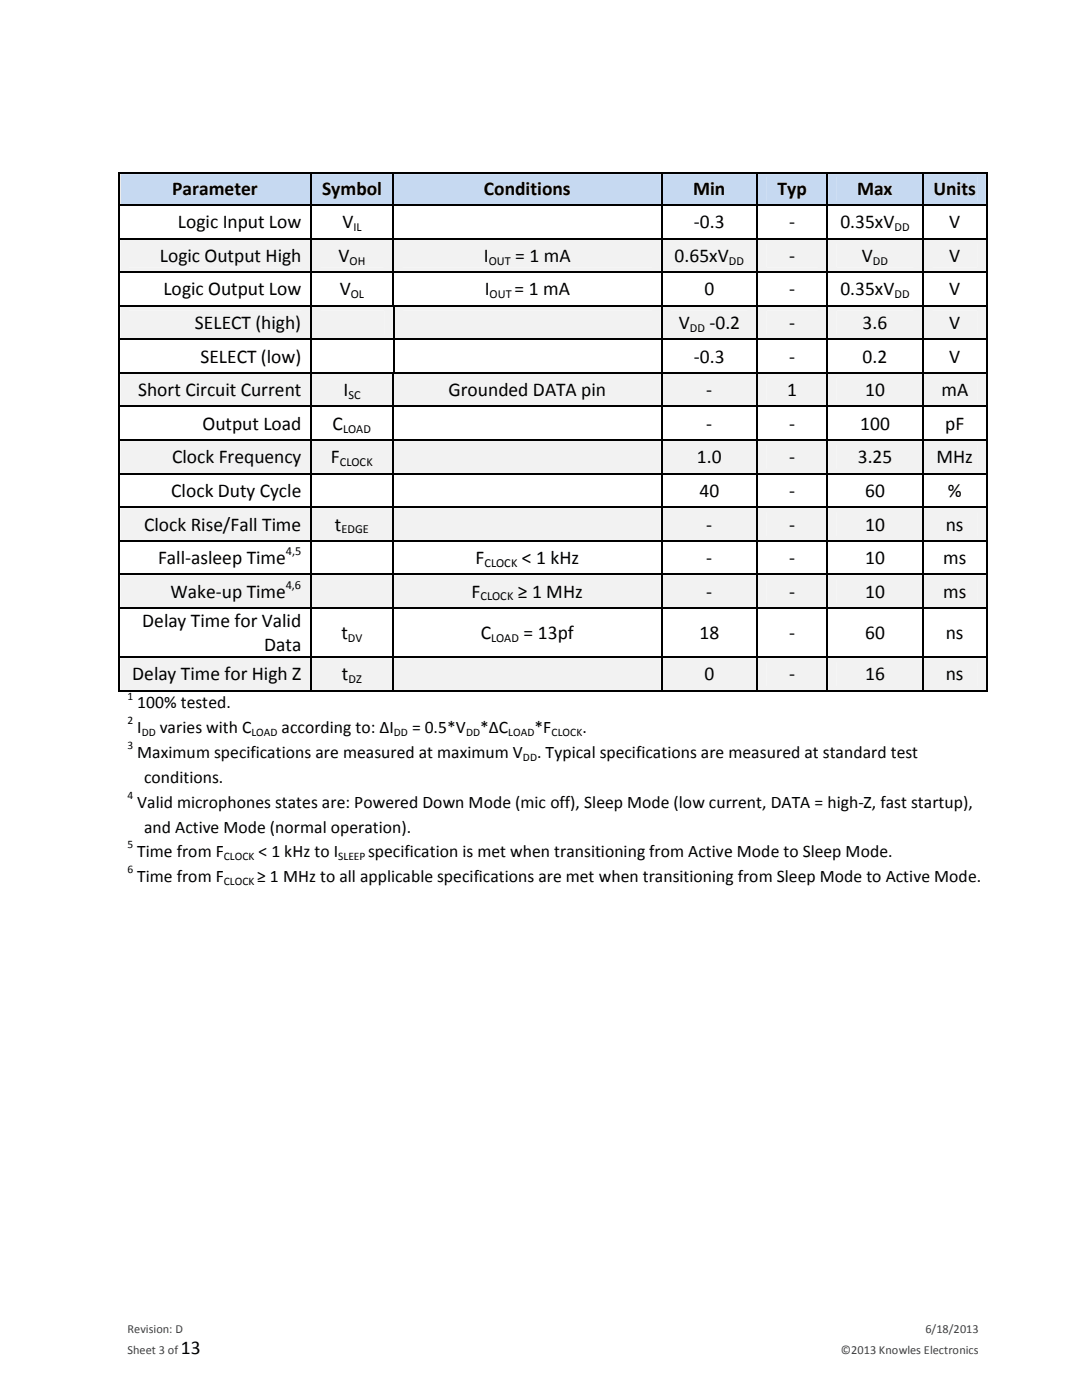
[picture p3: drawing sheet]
<svg xmlns="http://www.w3.org/2000/svg" width="216mm" height="279mm" viewBox="0 0 216 279" stroke-linecap="round" stroke-linejoin="round" font-family="sans-serif">
<defs><g id="words">
<g font-size="3.9">
<text x="34.4" y="39">Parameter</text>
<text x="64.3" y="39">Symbol</text>
<text x="96.6" y="39">Conditions</text>
<text x="138.3" y="39">Min</text>
<text x="155.2" y="39">Typ</text>
<text x="171" y="39">Max</text>
<text x="186.3" y="39">Units</text>
<text x="35.5" y="45.6">Logic Input Low</text>
<text x="68.3" y="45.6">V</text>
<text x="138.5" y="45.6">-0.3</text>
<text x="157.5" y="45.6">-</text>
<text x="167.7" y="45.6">0.35xV</text>
<text x="189.4" y="45.6">V</text>
<text x="31.9" y="52.2">Logic Output High</text>
<text x="67.6" y="52.2">V</text>
<text x="96.6" y="52.2">I</text>
<text x="102.8" y="52.2">= 1 mA</text>
<text x="134.6" y="52.2">0.65xV</text>
<text x="157.5" y="52.2">-</text>
<text x="172" y="52.2">V</text>
<text x="189.4" y="52.2">V</text>
<text x="32.6" y="58.9">Logic Output Low</text>
<text x="67.8" y="58.9">V</text>
<text x="96.7" y="58.9">I</text>
<text x="102.7" y="58.9">= 1 mA</text>
<text x="140.5" y="58.9">0</text>
<text x="157.5" y="58.9">-</text>
<text x="167.7" y="58.9">0.35xV</text>
<text x="189.4" y="58.9">V</text>
<text x="38.9" y="65.7">SELECT (high)</text>
<text x="135.4" y="65.7">V</text>
<text x="141.6" y="65.7">-0.2</text>
<text x="157.5" y="65.7">-</text>
<text x="172.1" y="65.7">3.6</text>
<text x="189.4" y="65.7">V</text>
<text x="40" y="72.3">SELECT (low)</text>
<text x="138.5" y="72.3">-0.3</text>
<text x="157.5" y="72.3">-</text>
<text x="172.1" y="72.3">0.2</text>
<text x="189.4" y="72.3">V</text>
<text x="27.6" y="79">Short Circuit Current</text>
<text x="68.5" y="79">I</text>
<text x="89.5" y="79">Grounded DATA pin</text>
<text x="140.9" y="79">-</text>
<text x="157.1" y="79">1</text>
<text x="172.6" y="79">10</text>
<text x="187.8" y="79">mA</text>
<text x="40.4" y="85.8">Output Load</text>
<text x="66.4" y="85.8">C</text>
<text x="140.9" y="85.8">-</text>
<text x="157.5" y="85.8">-</text>
<text x="171.7" y="85.8">100</text>
<text x="188.6" y="85.8">pF</text>
<text x="34.3" y="92.5">Clock Frequency</text>
<text x="66" y="92.5">F</text>
<text x="139.1" y="92.5">1.0</text>
<text x="157.5" y="92.5">-</text>
<text x="171.2" y="92.5">3.25</text>
<text x="186.9" y="92.5">MHz</text>
<text x="34.2" y="99.1">Clock Duty Cycle</text>
<text x="139.6" y="99.1">40</text>
<text x="157.5" y="99.1">-</text>
<text x="172.6" y="99.1">60</text>
<text x="189.1" y="99.1">%</text>
<text x="28.7" y="105.9">Clock Rise/Fall Time</text>
<text x="66.8" y="105.9">t</text>
<text x="140.9" y="105.9">-</text>
<text x="157.5" y="105.9">-</text>
<text x="172.6" y="105.9">10</text>
<text x="188.7" y="105.9">ns</text>
<text x="31.5" y="112.6">Fall-asleep Time</text>
<text x="94.9" y="112.6">F</text>
<text x="104.1" y="112.6">&lt; 1 kHz</text>
<text x="140.9" y="112.6">-</text>
<text x="157.5" y="112.6">-</text>
<text x="172.6" y="112.6">10</text>
<text x="188.2" y="112.6">ms</text>
<text x="34" y="119.3">Wake-up Time</text>
<text x="94.1" y="119.3">F</text>
<text x="103.3" y="119.3">≥ 1 MHz</text>
<text x="140.9" y="119.3">-</text>
<text x="157.5" y="119.3">-</text>
<text x="172.6" y="119.3">10</text>
<text x="188.2" y="119.3">ms</text>
<text x="28.4" y="125.2">Delay Time for Valid</text>
<text x="52.7" y="129.9">Data</text>
<text x="68.1" y="127.6">t</text>
<text x="95.9" y="127.6">C</text>
<text x="104.5" y="127.6">= 13pf</text>
<text x="139.6" y="127.6">18</text>
<text x="157.5" y="127.6">-</text>
<text x="172.6" y="127.6">60</text>
<text x="188.7" y="127.6">ns</text>
<text x="26.4" y="135.8">Delay Time for High Z</text>
<text x="68.2" y="135.8">t</text>
<text x="140.5" y="135.8">0</text>
<text x="157.5" y="135.8">-</text>
<text x="172.6" y="135.8">16</text>
<text x="188.7" y="135.8">ns</text>
<text x="36.1" y="270.3">13</text>
</g>
<g font-size="3.5">
<text x="27.4" y="141.4">100% tested.</text>
<text x="27.4" y="146.3">I</text>
<text x="31.9" y="146.3">varies with C</text>
<text x="56.2" y="146.3">according to: ΔI</text>
<text x="82.2" y="146.3">= 0.5*V</text>
<text x="95.8" y="146.3">*ΔC</text>
<text x="106.7" y="146.3">*F</text>
<text x="116.2" y="146.3">.</text>
<text x="27.4" y="151.3">Maximum specifications are measured at maximum V</text>
<text x="107.2" y="151.3">. Typical specifications are measured at standard test</text>
<text x="27.4" y="161.2">Valid microphones states are: Powered Down Mode (mic off), Sleep Mode (low current, DATA = high-Z, fast startup),</text>
<text x="28.7" y="156.3">conditions.</text>
<text x="28.7" y="166.2">and Active Mode (normal operation).</text>
<text x="27.4" y="171.1">Time from F</text>
<text x="51.6" y="171.1">&lt; 1 kHz to I</text>
<text x="73.4" y="171.1">specification is met when transitioning from Active Mode to Sleep Mode.</text>
<text x="27.4" y="176.1">Time from F</text>
<text x="51.3" y="176.1">≥ 1 MHz to all applicable specifications are met when transitioning from Sleep Mode to Active Mode.</text>
</g>
<g font-size="2.5">
<text x="70.5" y="46.1">IL</text>
<text x="178.5" y="46.1">DD</text>
<text x="69.8" y="52.8">OH</text>
<text x="97.5" y="52.8">OUT</text>
<text x="145.4" y="52.8">DD</text>
<text x="174.2" y="52.8">DD</text>
<text x="70" y="59.5">OL</text>
<text x="97.7" y="59.5">OUT</text>
<text x="178.5" y="59.5">DD</text>
<text x="137.6" y="66.2">DD</text>
<text x="69.5" y="79.6">SC</text>
<text x="68.5" y="86.3">LOAD</text>
<text x="67.8" y="93">CLOCK</text>
<text x="68.2" y="106.4">EDGE</text>
<text x="57.1" y="110.8">4,5</text>
<text x="96.7" y="113.1">CLOCK</text>
<text x="57" y="117.5">4,6</text>
<text x="95.9" y="119.8">CLOCK</text>
<text x="69.4" y="128.1">DV</text>
<text x="98" y="128.1">LOAD</text>
<text x="69.6" y="136.4">DZ</text>
</g>
<g font-size="2.5" fill="#404040">
<text x="25.4" y="265.9">Revision: D</text>
<text x="184.7" y="265.9">6/18/2013</text>
<text x="25.4" y="270.3">Sheet 3 of</text>
<text x="167.8" y="270.3">©2013 Knowles Electronics</text>
</g>
<g font-size="2.3">
<text x="25.4" y="139.6">1</text>
<text x="25.4" y="144.6">2</text>
<text x="25.4" y="149.5">3</text>
<text x="28.3" y="146.9">DD</text>
<text x="50.2" y="146.9">LOAD</text>
<text x="78.6" y="146.9">DD</text>
<text x="93" y="146.9">DD</text>
<text x="101.4" y="146.9">LOAD</text>
<text x="110" y="146.9">CLOCK</text>
<text x="104.4" y="151.8">DD</text>
<text x="25.4" y="159.4">4</text>
<text x="25.4" y="169.3">5</text>
<text x="44.7" y="171.7">CLOCK</text>
<text x="67.5" y="171.7">SLEEP</text>
<text x="25.4" y="174.3">6</text>
<text x="44.7" y="176.6">CLOCK</text>
</g>
</g></defs>
<g fill="#c6d9f1">
<path d="M24 34.8h37.8v5.9h-37.8z"/>
<path d="M25.7 35.3h34.5v4.8h-34.5z"/>
<path d="M62.2 34.8h16v5.9h-16z"/>
<path d="M64 35.3h12.5v4.8h-12.5z"/>
<path d="M78.6 34.8h53.2v5.9h-53.2z"/>
<path d="M80.3 35.3h49.8v4.8h-49.8z"/>
<path d="M132.2 34.8h18.7v5.9h-18.7z"/>
<path d="M133.9 35.3h15.2v4.8h-15.2z"/>
<path d="M151.3 34.8h13.6v5.9h-13.6z"/>
<path d="M153 35.3h10.2v4.8h-10.2z"/>
<path d="M165.3 34.8h18.7v5.9h-18.7z"/>
<path d="M167 35.3h15.2v4.8h-15.2z"/>
<path d="M184.3 34.8h12.4v5.9h-12.4z"/>
<path d="M186.1 35.3h8.9v4.8h-8.9z"/>
</g>
<path d="M23.7 34.4h.3v.3h-.3zM61.9 34.4h.3v.3h-.3zM78.3 34.4h.3v.3h-.3zM131.8 34.4h.4v.3h-.4zM150.9 34.4h.4v.3h-.4zM164.9 34.4h.3v.3h-.3zM184 34.4h.3v.3h-.3zM196.7 34.4h.4v.3h-.4z" fill="#000"/>
<g fill="none" stroke="#000" stroke-width=".34">
<path d="M23.8 34.7v6M24 34.5h37.9M62.1 34.7v6M62.2 34.5h16.1M78.4 34.7v6M78.6 34.5h53.2M132 34.7v6M132.2 34.5h18.7M151.1 34.7v6M151.3 34.5h13.6M165.1 34.7v6M165.2 34.5h18.8"/>
<path d="M184.1 34.7v6M184.3 34.5h12.4M196.9 34.7v6"/>
</g>
<g fill="#fff">
<path d="M24 41.1h37.8v6.4h-37.8z"/>
<path d="M25.7 41.9h34.5v4.8h-34.5z"/>
<path d="M62.2 41.1h16v6.4h-16z"/>
<path d="M64 41.9h12.5v4.8h-12.5z"/>
<path d="M78.6 41.1h53.2v6.4h-53.2z"/>
<path d="M80.3 41.9h49.8v4.8h-49.8z"/>
<path d="M132.2 41.1h18.7v6.4h-18.7z"/>
<path d="M133.9 41.9h15.2v4.8h-15.2z"/>
<path d="M151.3 41.1h13.6v6.4h-13.6z"/>
<path d="M153 41.9h10.2v4.8h-10.2z"/>
<path d="M165.3 41.1h18.7v6.4h-18.7z"/>
<path d="M167 41.9h15.2v4.8h-15.2z"/>
<path d="M184.3 41.1h12.4v6.4h-12.4z"/>
<path d="M186.1 41.9h8.9v4.8h-8.9z"/>
</g>
<path d="M23.7 40.7h.3v.4h-.3zM61.9 40.7h.3v.4h-.3zM78.3 40.7h.3v.4h-.3zM131.8 40.7h.4v.4h-.4zM150.9 40.7h.4v.4h-.4zM164.9 40.7h.3v.4h-.3zM184 40.7h.3v.4h-.3zM196.7 40.7h.4v.4h-.4z" fill="#000"/>
<g fill="none" stroke="#000" stroke-width=".34">
<path d="M23.8 41.1v6.4M24 40.9h37.9M62.1 41.1v6.4M62.2 40.9h16.1M78.4 41.1v6.4M78.6 40.9h53.2M132 41.1v6.4M132.2 40.9h18.7M151.1 41.1v6.4M151.3 40.9h13.6M165.1 41.1v6.4M165.2 40.9h18.8"/>
<path d="M184.1 41.1v6.4M184.3 40.9h12.4M196.9 41.1v6.4"/>
</g>
<g fill="#f2f2f2">
<path d="M24 47.8h37.8v6.3h-37.8z"/>
<path d="M25.7 48.6h34.5v4.7h-34.5z"/>
<path d="M62.2 47.8h16v6.3h-16z"/>
<path d="M64 48.6h12.5v4.7h-12.5z"/>
<path d="M78.6 47.8h53.2v6.3h-53.2z"/>
<path d="M80.3 48.6h49.8v4.7h-49.8z"/>
<path d="M132.2 47.8h18.7v6.3h-18.7z"/>
<path d="M133.9 48.6h15.2v4.7h-15.2z"/>
<path d="M151.3 47.8h13.6v6.3h-13.6z"/>
<path d="M153 48.6h10.2v4.7h-10.2z"/>
<path d="M165.3 47.8h18.7v6.3h-18.7z"/>
<path d="M167 48.6h15.2v4.7h-15.2z"/>
<path d="M184.3 47.8h12.4v6.3h-12.4z"/>
<path d="M186.1 48.6h8.9v4.7h-8.9z"/>
</g>
<path d="M23.7 47.5h.3v.3h-.3zM61.9 47.5h.3v.3h-.3zM78.3 47.5h.3v.3h-.3zM131.8 47.5h.4v.3h-.4zM150.9 47.5h.4v.3h-.4zM164.9 47.5h.3v.3h-.3zM184 47.5h.3v.3h-.3zM196.7 47.5h.4v.3h-.4z" fill="#000"/>
<g fill="none" stroke="#000" stroke-width=".34">
<path d="M23.8 47.8v6.3M24 47.6h37.9M62.1 47.8v6.3M62.2 47.6h16.1M78.4 47.8v6.3M78.6 47.6h53.2M132 47.8v6.3M132.2 47.6h18.7M151.1 47.8v6.3M151.3 47.6h13.6M165.1 47.8v6.3M165.2 47.6h18.8"/>
<path d="M184.1 47.8v6.3M184.3 47.6h12.4M196.9 47.8v6.3"/>
</g>
<g fill="#fff">
<path d="M24 54.5h37.8v6.3h-37.8z"/>
<path d="M25.7 55.3h34.5v4.7h-34.5z"/>
<path d="M62.2 54.5h16v6.3h-16z"/>
<path d="M64 55.3h12.5v4.7h-12.5z"/>
<path d="M78.6 54.5h53.2v6.3h-53.2z"/>
<path d="M80.3 55.3h49.8v4.7h-49.8z"/>
<path d="M132.2 54.5h18.7v6.3h-18.7z"/>
<path d="M133.9 55.3h15.2v4.7h-15.2z"/>
<path d="M151.3 54.5h13.6v6.3h-13.6z"/>
<path d="M153 55.3h10.2v4.7h-10.2z"/>
<path d="M165.3 54.5h18.7v6.3h-18.7z"/>
<path d="M167 55.3h15.2v4.7h-15.2z"/>
<path d="M184.3 54.5h12.4v6.3h-12.4z"/>
<path d="M186.1 55.3h8.9v4.7h-8.9z"/>
</g>
<path d="M23.7 54.1h.3v.4h-.3zM61.9 54.1h.3v.4h-.3zM78.3 54.1h.3v.4h-.3zM131.8 54.1h.4v.4h-.4zM150.9 54.1h.4v.4h-.4zM164.9 54.1h.3v.4h-.3zM184 54.1h.3v.4h-.3zM196.7 54.1h.4v.4h-.4z" fill="#000"/>
<g fill="none" stroke="#000" stroke-width=".34">
<path d="M23.8 54.5v6.3M24 54.3h37.9M62.1 54.5v6.3M62.2 54.3h16.1M78.4 54.5v6.3M78.6 54.3h53.2M132 54.5v6.3M132.2 54.3h18.7M151.1 54.5v6.3M151.3 54.3h13.6M165.1 54.5v6.3M165.2 54.3h18.8"/>
<path d="M184.1 54.5v6.3M184.3 54.3h12.4M196.9 54.5v6.3"/>
</g>
<g fill="#f2f2f2">
<path d="M24 61.2h37.8v6.4h-37.8z"/>
<path d="M25.7 62h34.5v4.8h-34.5z"/>
<path d="M62.2 61.2h16.2v6.4h-16.2z"/>
<path d="M64 62h12.7v4.8h-12.7z"/>
<path d="M78.7 61.2h53.1v6.4h-53.1z"/>
<path d="M80.5 62h49.6v4.8h-49.6z"/>
<path d="M132.2 61.2h18.7v6.4h-18.7z"/>
<path d="M133.9 62h15.2v4.8h-15.2z"/>
<path d="M151.3 61.2h13.6v6.4h-13.6z"/>
<path d="M153 62h10.2v4.8h-10.2z"/>
<path d="M165.3 61.2h18.7v6.4h-18.7z"/>
<path d="M167 62h15.2v4.8h-15.2z"/>
<path d="M184.3 61.2h12.4v6.4h-12.4z"/>
<path d="M186.1 62h8.9v4.8h-8.9z"/>
</g>
<path d="M23.7 60.8h.3v.4h-.3zM61.9 60.8h.3v.4h-.3zM78.3 60.8h.3v.4h-.3zM78.6 60.8h.4v.4h-.4zM131.8 60.8h.4v.4h-.4zM150.9 60.8h.4v.4h-.4zM164.9 60.8h.3v.4h-.3zM184 60.8h.3v.4h-.3zM196.7 60.8h.4v.4h-.4z" fill="#000"/>
<g fill="none" stroke="#000" stroke-width=".34">
<path d="M23.8 61.2v6.4M24 61h37.9M62.1 61.2v6.4M62.2 61h16.1M78.6 61.2v6.4M79 61h52.8M132 61.2v6.4M132.2 61h18.7M151.1 61.2v6.4M151.3 61h13.6M165.1 61.2v6.4M165.2 61h18.8"/>
<path d="M184.1 61.2v6.4M184.3 61h12.4M196.9 61.2v6.4"/>
</g>
<g fill="#fff">
<path d="M24 67.9h37.8v6.4h-37.8z"/>
<path d="M25.7 68.7h34.5v4.7h-34.5z"/>
<path d="M62.2 67.9h16.2v6.4h-16.2z"/>
<path d="M64 68.7h12.7v4.7h-12.7z"/>
<path d="M78.7 67.9h53.1v6.4h-53.1z"/>
<path d="M80.5 68.7h49.6v4.7h-49.6z"/>
<path d="M132.2 67.9h18.7v6.4h-18.7z"/>
<path d="M133.9 68.7h15.2v4.7h-15.2z"/>
<path d="M151.3 67.9h13.6v6.4h-13.6z"/>
<path d="M153 68.7h10.2v4.7h-10.2z"/>
<path d="M165.3 67.9h18.7v6.4h-18.7z"/>
<path d="M167 68.7h15.2v4.7h-15.2z"/>
<path d="M184.3 67.9h12.4v6.4h-12.4z"/>
<path d="M186.1 68.7h8.9v4.7h-8.9z"/>
</g>
<path d="M23.7 67.6h.3v.3h-.3zM61.9 67.6h.3v.3h-.3zM78.4 67.6h.3v.3h-.3zM131.8 67.6h.4v.3h-.4zM150.9 67.6h.4v.3h-.4zM164.9 67.6h.3v.3h-.3zM184 67.6h.3v.3h-.3zM196.7 67.6h.4v.3h-.4z" fill="#000"/>
<g fill="none" stroke="#000" stroke-width=".34">
<path d="M23.8 67.9v6.4M24 67.7h37.9M62.1 67.9v6.4M62.2 67.7h16.2M78.6 67.9v6.4M78.7 67.7h53.1M132 67.9v6.4M132.2 67.7h18.7M151.1 67.9v6.4M151.3 67.7h13.6M165.1 67.9v6.4M165.2 67.7h18.8"/>
<path d="M184.1 67.9v6.4M184.3 67.7h12.4M196.9 67.9v6.4"/>
</g>
<g fill="#f2f2f2">
<path d="M24 74.6h37.8v6.3h-37.8z"/>
<path d="M25.7 75.4h34.5v4.7h-34.5z"/>
<path d="M62.2 74.6h16v6.3h-16z"/>
<path d="M64 75.4h12.5v4.7h-12.5z"/>
<path d="M78.6 74.6h53.2v6.3h-53.2z"/>
<path d="M80.3 75.4h49.8v4.7h-49.8z"/>
<path d="M132.2 74.6h18.7v6.3h-18.7z"/>
<path d="M133.9 75.4h15.2v4.7h-15.2z"/>
<path d="M151.3 74.6h13.6v6.3h-13.6z"/>
<path d="M153 75.4h10.2v4.7h-10.2z"/>
<path d="M165.3 74.6h18.7v6.3h-18.7z"/>
<path d="M167 75.4h15.2v4.7h-15.2z"/>
<path d="M184.3 74.6h12.4v6.3h-12.4z"/>
<path d="M186.1 75.4h8.9v4.7h-8.9z"/>
</g>
<path d="M23.7 74.3h.3v.3h-.3zM61.9 74.3h.3v.3h-.3zM78.3 74.3h.3v.3h-.3zM78.6 74.3h.4v.3h-.4zM131.8 74.3h.4v.3h-.4zM150.9 74.3h.4v.3h-.4zM164.9 74.3h.3v.3h-.3zM184 74.3h.3v.3h-.3zM196.7 74.3h.4v.3h-.4z" fill="#000"/>
<g fill="none" stroke="#000" stroke-width=".34">
<path d="M23.8 74.6v6.3M24 74.4h37.9M62.1 74.6v6.3M62.2 74.4h16.1M78.4 74.6v6.3M79 74.4h52.8M132 74.6v6.3M132.2 74.4h18.7M151.1 74.6v6.3M151.3 74.4h13.6M165.1 74.6v6.3M165.2 74.4h18.8"/>
<path d="M184.1 74.6v6.3M184.3 74.4h12.4M196.9 74.6v6.3"/>
</g>
<g fill="#fff">
<path d="M24 81.3h37.8v6.4h-37.8z"/>
<path d="M25.7 82.1h34.5v4.8h-34.5z"/>
<path d="M62.2 81.3h16v6.4h-16z"/>
<path d="M64 82.1h12.5v4.8h-12.5z"/>
<path d="M78.6 81.3h53.2v6.4h-53.2z"/>
<path d="M80.3 82.1h49.8v4.8h-49.8z"/>
<path d="M132.2 81.3h18.7v6.4h-18.7z"/>
<path d="M133.9 82.1h15.2v4.8h-15.2z"/>
<path d="M151.3 81.3h13.6v6.4h-13.6z"/>
<path d="M153 82.1h10.2v4.8h-10.2z"/>
<path d="M165.3 81.3h18.7v6.4h-18.7z"/>
<path d="M167 82.1h15.2v4.8h-15.2z"/>
<path d="M184.3 81.3h12.4v6.4h-12.4z"/>
<path d="M186.1 82.1h8.9v4.8h-8.9z"/>
</g>
<path d="M23.7 80.9h.3v.4h-.3zM61.9 80.9h.3v.4h-.3zM78.3 80.9h.3v.4h-.3zM131.8 80.9h.4v.4h-.4zM150.9 80.9h.4v.4h-.4zM164.9 80.9h.3v.4h-.3zM184 80.9h.3v.4h-.3zM196.7 80.9h.4v.4h-.4z" fill="#000"/>
<g fill="none" stroke="#000" stroke-width=".34">
<path d="M23.8 81.3v6.4M24 81.1h37.9M62.1 81.3v6.4M62.2 81.1h16.1M78.4 81.3v6.4M78.6 81.1h53.2M132 81.3v6.4M132.2 81.1h18.7M151.1 81.3v6.4M151.3 81.1h13.6M165.1 81.3v6.4M165.2 81.1h18.8"/>
<path d="M184.1 81.3v6.4M184.3 81.1h12.4M196.9 81.3v6.4"/>
</g>
<g fill="#f2f2f2">
<path d="M24 88h37.8v6.4h-37.8z"/>
<path d="M25.7 88.8h34.5v4.8h-34.5z"/>
<path d="M62.2 88h16v6.4h-16z"/>
<path d="M64 88.8h12.5v4.8h-12.5z"/>
<path d="M78.6 88h53.2v6.4h-53.2z"/>
<path d="M80.3 88.8h49.8v4.8h-49.8z"/>
<path d="M132.2 88h18.7v6.4h-18.7z"/>
<path d="M133.9 88.8h15.2v4.8h-15.2z"/>
<path d="M151.3 88h13.6v6.4h-13.6z"/>
<path d="M153 88.8h10.2v4.8h-10.2z"/>
<path d="M165.3 88h18.7v6.4h-18.7z"/>
<path d="M167 88.8h15.2v4.8h-15.2z"/>
<path d="M184.3 88h12.4v6.4h-12.4z"/>
<path d="M186.1 88.8h8.9v4.8h-8.9z"/>
</g>
<path d="M23.7 87.7h.3v.3h-.3zM61.9 87.7h.3v.3h-.3zM78.3 87.7h.3v.3h-.3zM131.8 87.7h.4v.3h-.4zM150.9 87.7h.4v.3h-.4zM164.9 87.7h.3v.3h-.3zM184 87.7h.3v.3h-.3zM196.7 87.7h.4v.3h-.4z" fill="#000"/>
<g fill="none" stroke="#000" stroke-width=".34">
<path d="M23.8 88v6.4M24 87.8h37.9M62.1 88v6.4M62.2 87.8h16.1M78.4 88v6.4M78.6 87.8h53.2M132 88v6.4M132.2 87.8h18.7M151.1 88v6.4M151.3 87.8h13.6M165.1 88v6.4M165.2 87.8h18.8"/>
<path d="M184.1 88v6.4M184.3 87.8h12.4M196.9 88v6.4"/>
</g>
<g fill="#fff">
<path d="M24 94.7h37.8v6.3h-37.8z"/>
<path d="M25.7 95.5h34.5v4.7h-34.5z"/>
<path d="M62.2 94.7h16v6.3h-16z"/>
<path d="M64 97.9h12.5v3.1h-12.5z"/>
<path d="M78.6 94.7h53.2v6.3h-53.2z"/>
<path d="M80.3 95.5h49.8v4.7h-49.8z"/>
<path d="M132.2 94.7h18.7v6.3h-18.7z"/>
<path d="M133.9 95.5h15.2v4.7h-15.2z"/>
<path d="M151.3 94.7h13.6v6.3h-13.6z"/>
<path d="M153 95.5h10.2v4.7h-10.2z"/>
<path d="M165.3 94.7h18.7v6.3h-18.7z"/>
<path d="M167 95.5h15.2v4.7h-15.2z"/>
<path d="M184.3 94.7h12.4v6.3h-12.4z"/>
<path d="M186.1 95.5h8.9v4.7h-8.9z"/>
</g>
<path d="M23.7 94.4h.3v.3h-.3zM61.9 94.4h.3v.3h-.3zM78.3 94.4h.3v.3h-.3zM131.8 94.4h.4v.3h-.4zM150.9 94.4h.4v.3h-.4zM164.9 94.4h.3v.3h-.3zM184 94.4h.3v.3h-.3zM196.7 94.4h.4v.3h-.4z" fill="#000"/>
<g fill="none" stroke="#000" stroke-width=".34">
<path d="M23.8 94.7v6.3M24 94.5h37.9M62.1 94.7v6.3M62.2 94.5h16.1M78.4 94.7v6.3M78.6 94.5h53.2M132 94.7v6.3M132.2 94.5h18.7M151.1 94.7v6.3M151.3 94.5h13.6M165.1 94.7v6.3M165.2 94.5h18.8"/>
<path d="M184.1 94.7v6.3M184.3 94.5h12.4M196.9 94.7v6.3"/>
</g>
<g fill="#f2f2f2">
<path d="M24 101.4h37.8v6.4h-37.8z"/>
<path d="M25.7 102.2h34.5v4.8h-34.5z"/>
<path d="M62.2 101.4h16v6.4h-16z"/>
<path d="M64 102.2h12.5v4.8h-12.5z"/>
<path d="M78.6 101.4h53.2v6.4h-53.2z"/>
<path d="M80.3 102.2h49.8v4.8h-49.8z"/>
<path d="M132.2 101.4h18.7v6.4h-18.7z"/>
<path d="M133.9 102.2h15.2v4.8h-15.2z"/>
<path d="M151.3 101.4h13.6v6.4h-13.6z"/>
<path d="M153 102.2h10.2v4.8h-10.2z"/>
<path d="M165.3 101.4h18.7v6.4h-18.7z"/>
<path d="M167 102.2h15.2v4.8h-15.2z"/>
<path d="M184.3 101.4h12.4v6.4h-12.4z"/>
<path d="M186.1 102.2h8.9v4.8h-8.9z"/>
</g>
<path d="M23.7 101h.3v.4h-.3zM61.9 101h.3v.4h-.3zM78.3 101h.3v.4h-.3zM131.8 101h.4v.4h-.4zM150.9 101h.4v.4h-.4zM164.9 101h.3v.4h-.3zM184 101h.3v.4h-.3zM196.7 101h.4v.4h-.4z" fill="#000"/>
<g fill="none" stroke="#000" stroke-width=".34">
<path d="M23.8 101.4v6.4M24 101.2h37.9M62.1 101.4v6.4M62.2 101.2h16.1M78.4 101.4v6.4M78.6 101.2h53.2M132 101.4v6.4M132.2 101.2h18.7M151.1 101.4v6.4M151.3 101.2h13.6M165.1 101.4v6.4M165.2 101.2h18.8"/>
<path d="M184.1 101.4v6.4M184.3 101.2h12.4M196.9 101.4v6.4"/>
</g>
<g fill="#fff">
<path d="M24 108.1h37.8v6.4h-37.8z"/>
<path d="M25.7 108.9h34.5v4.8h-34.5z"/>
<path d="M62.2 108.1h16v6.4h-16z"/>
<path d="M64 111.3h12.5v3.2h-12.5z"/>
<path d="M78.6 108.1h53.2v6.4h-53.2z"/>
<path d="M80.3 108.9h49.8v4.8h-49.8z"/>
<path d="M132.2 108.1h18.7v6.4h-18.7z"/>
<path d="M133.9 108.9h15.2v4.8h-15.2z"/>
<path d="M151.3 108.1h13.6v6.4h-13.6z"/>
<path d="M153 108.9h10.2v4.8h-10.2z"/>
<path d="M165.3 108.1h18.7v6.4h-18.7z"/>
<path d="M167 108.9h15.2v4.8h-15.2z"/>
<path d="M184.3 108.1h12.4v6.4h-12.4z"/>
<path d="M186.1 108.9h8.9v4.8h-8.9z"/>
</g>
<path d="M23.7 107.8h.3v.3h-.3zM61.9 107.8h.3v.3h-.3zM78.3 107.8h.3v.3h-.3zM131.8 107.8h.4v.3h-.4zM150.9 107.8h.4v.3h-.4zM164.9 107.8h.3v.3h-.3zM184 107.8h.3v.3h-.3zM196.7 107.8h.4v.3h-.4z" fill="#000"/>
<g fill="none" stroke="#000" stroke-width=".34">
<path d="M23.8 108.1v6.4M24 108h37.9M62.1 108.1v6.4M62.2 108h16.1M78.4 108.1v6.4M78.6 108h53.2M132 108.1v6.4M132.2 108h18.7M151.1 108.1v6.4M151.3 108h13.6M165.1 108.1v6.4M165.2 108h18.8"/>
<path d="M184.1 108.1v6.4M184.3 108h12.4M196.9 108.1v6.4"/>
</g>
<g fill="#f2f2f2">
<path d="M24 114.8h37.8v6.4h-37.8z"/>
<path d="M25.7 115.6h34.5v4.8h-34.5z"/>
<path d="M62.2 114.8h16v6.4h-16z"/>
<path d="M64 118h12.5v3.2h-12.5z"/>
<path d="M78.6 114.8h53.2v6.4h-53.2z"/>
<path d="M80.3 115.6h49.8v4.8h-49.8z"/>
<path d="M132.2 114.8h18.7v6.4h-18.7z"/>
<path d="M133.9 115.6h15.2v4.8h-15.2z"/>
<path d="M151.3 114.8h13.6v6.4h-13.6z"/>
<path d="M153 115.6h10.2v4.8h-10.2z"/>
<path d="M165.3 114.8h18.7v6.4h-18.7z"/>
<path d="M167 115.6h15.2v4.8h-15.2z"/>
<path d="M184.3 114.8h12.4v6.4h-12.4z"/>
<path d="M186.1 115.6h8.9v4.8h-8.9z"/>
</g>
<g fill="#000">
<path d="M23.7 114.5h.3v.3h-.3zM61.9 114.5h.3v.3h-.3zM78.3 114.5h.3v.3h-.3zM131.8 114.5h.4v.3h-.4zM150.9 114.5h.4v.3h-.4zM164.9 114.5h.3v.3h-.3zM184 114.5h.3v.3h-.3zM196.7 114.5h.4v.3h-.4zM23.7 121.2h.3v.3h-.3zM61.9 121.2h.3v.3h-.3zM78.3 121.2h.3v.3h-.3zM131.8 121.2h.4v.3h-.4z"/>
<path d="M150.9 121.2h.4v.3h-.4zM164.9 121.2h.3v.3h-.3zM184 121.2h.3v.3h-.3zM196.7 121.2h.4v.3h-.4z"/>
</g>
<g fill="none" stroke="#000" stroke-width=".34">
<path d="M23.8 114.8v6.4M24 114.6h37.9M62.1 114.8v6.4M62.2 114.6h16.1M78.4 114.8v6.4M78.6 114.6h53.2M132 114.8v6.4M132.2 114.6h18.7M151.1 114.8v6.4M151.3 114.6h13.6M165.1 114.8v6.4M165.2 114.6h18.8"/>
<path d="M184.1 114.8v6.4M184.3 114.6h12.4M196.9 114.8v6.4M23.8 121.5v9.5M24 121.3h37.9M62.1 121.5v9.5M62.2 121.3h16.1M78.4 121.5v9.5M78.6 121.3h53.2M132 121.5v9.5M132.2 121.3h18.7M151.1 121.5v9.5"/>
<path d="M151.3 121.3h13.6M165.1 121.5v9.5M165.2 121.3h18.8M184.1 121.5v9.5M184.3 121.3h12.4M196.9 121.5v9.5"/>
</g>
<g fill="#f2f2f2">
<path d="M24 131.4h37.8v6.3h-37.8z"/>
<path d="M25.7 132.2h34.5v4.7h-34.5z"/>
<path d="M62.2 131.4h16v6.3h-16z"/>
<path d="M64 132.2h12.5v4.7h-12.5z"/>
<path d="M78.6 131.4h53.2v6.3h-53.2z"/>
<path d="M80.3 132.2h49.8v4.7h-49.8z"/>
<path d="M132.2 131.4h18.7v6.3h-18.7z"/>
<path d="M133.9 132.2h15.2v4.7h-15.2z"/>
<path d="M151.3 131.4h13.6v6.3h-13.6z"/>
<path d="M153 132.2h10.2v4.7h-10.2z"/>
<path d="M165.3 131.4h18.7v6.3h-18.7z"/>
<path d="M167 132.2h15.2v4.7h-15.2z"/>
<path d="M184.3 131.4h12.4v6.3h-12.4z"/>
<path d="M186.1 132.2h8.9v4.7h-8.9z"/>
</g>
<g fill="#000">
<path d="M23.7 131h.3v.3h-.3zM23.7 137.7h.3v.3h-.3zM61.9 131h.3v.3h-.3zM61.9 137.7h.3v.3h-.3zM78.3 131h.3v.3h-.3zM78.3 137.7h.3v.3h-.3zM131.8 131h.4v.3h-.4zM131.8 137.7h.4v.3h-.4zM150.9 131h.4v.3h-.4zM150.9 137.7h.4v.3h-.4zM164.9 131h.3v.3h-.3zM164.9 137.7h.3v.3h-.3z"/>
<path d="M184 131h.3v.3h-.3zM184 137.7h.3v.3h-.3zM196.7 131h.4v.3h-.4zM196.7 137.7h.4v.3h-.4z"/>
</g>
<g fill="none" stroke="#000" stroke-width=".34">
<path d="M23.8 131.3v6.4M24 131.1h37.9M24 137.9h37.9M62.1 131.3v6.4M62.2 131.1h16.1M62.2 137.9h16.1M78.4 131.3v6.4M78.6 131.1h53.2M78.6 137.9h53.2M132 131.3v6.4M132.2 131.1h18.7M132.2 137.9h18.7"/>
<path d="M151.1 131.3v6.4M151.3 131.1h13.6M151.3 137.9h13.6M165.1 131.3v6.4M165.2 131.1h18.8M165.2 137.9h18.8M184.1 131.3v6.4M184.3 131.1h12.4M184.3 137.9h12.4M196.9 131.3v6.4"/>
</g>
<use href="#words"/>
</svg>
